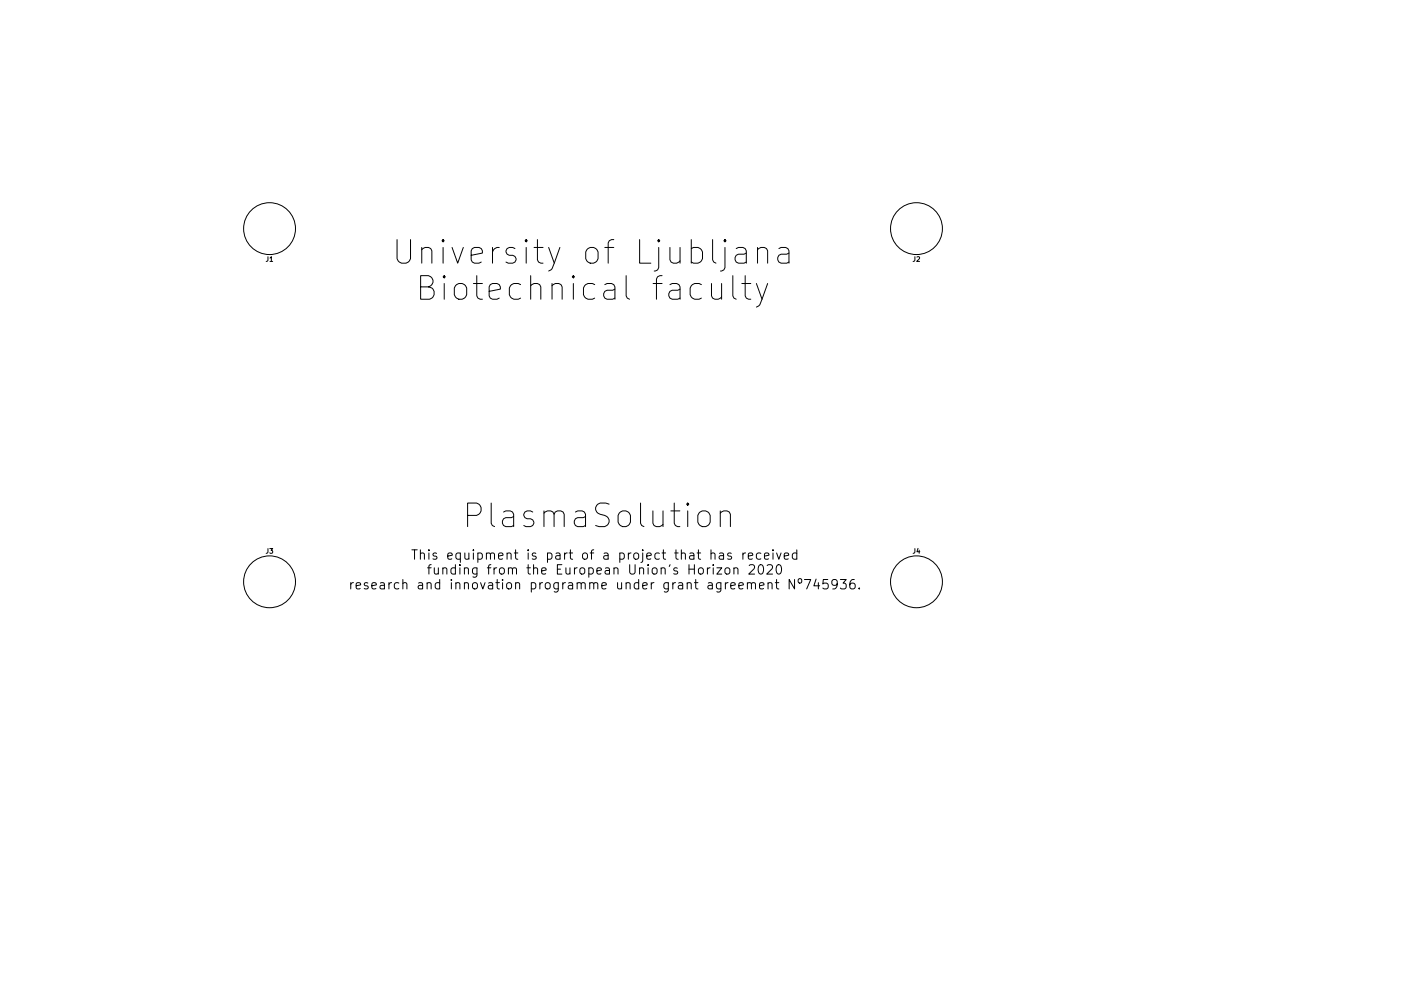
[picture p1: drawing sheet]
<svg xmlns="http://www.w3.org/2000/svg" width="297mm" height="210mm" viewBox="0 0 297 210" stroke-linecap="round" stroke-linejoin="round" font-family="sans-serif">
<defs><g id="words">
<g font-size="7">
<text x="88.4" y="56.1">University of Ljubljana</text>
<text x="92.8" y="63.7">Biotechnical faculty</text>
<text x="100.9" y="112">PlasmaSolution</text>
</g>
<g font-size="2.8">
<text x="93.8" y="118.7">This equipment is part of a project that has received</text>
<text x="81.6" y="125">research and innovation programme under grant agreement Nº745936.</text>
<text x="95.9" y="121.9">funding from the European Union's Horizon 2020</text>
</g>
<g font-size="1.4">
<text x="56.4" y="55.5">J1</text>
<text x="193.5" y="55.5">J2</text>
<text x="56.4" y="117.4">J3</text>
<text x="193.5" y="117.4">J4</text>
</g>
</g></defs>
<g fill="none" stroke="#000" stroke-width=".21">
<path d="M84.2 50.8v4.1l.5 .7 .4 .2h1l.5-.2 .4-.7v-4.1M165.1 52.7l.5-.2h1l.4 .2 .3 .5v2.6M167.3 53.7l-.5 .2h-1.2a.98 .98 0 0 0-.7 1 .98 .98 0 0 0 .7 .9h1.2l.5-.2M89.2 60.9h1.6a1.21 1.21 0 0 0 1-1.2 1.21 1.21 0 0 0-1-1.2h-1.6v5h1.9a1.33 1.33 0 0 0 1-1.4 1.33 1.33 0 0 0-1.3-1.2M160.4 60.2l1.2 3.3M162.8 60.2l-1.7 4.5-.7 .5M87.3 116.7h1.2M87.9 116.7v2M89.1 117.5a.5 .5 0 0 1 .9 .1v1.1M89.1 116.7v2M90.9 116.7v.1M90.9 117.3v1.4"/>
<path d="M91.4 119.8l-.4 .1-.1 .2v1.7M92.6 117.4l-.5-.1-.3 .3 .1 .3 .7 .2v.5h-.8M160.9 120l.5-.2a1.25 1.25 0 0 1 0 2l-.4-.1-.2-.3-.1-.8zM162.7 120l.2-.2 .7 .1a.54 .54 0 0 1 .1 .8l-1.1 1.1h1.2M163.9 116.7v.1M163.9 117.3v1.4M164.7 117.3l.4 1.4 .5-1.4M164.7 120l.5-.2a1.25 1.25 0 0 1 0 2l-.4-.1-.1-.3-.1-.8zM166.3 118l.9-.2-.1-.4-.5-.1-.3 .3 .1 1h.7M168.9 117.4l-.5-.1-.4 .4v.6l.2 .3h.7M168.9 116.7v2M74.4 123.6v1.4"/>
<path d="M74.9 123.6l-.3 .1-.2 .3M75.5 124.3l1-.2-.1-.4-.6-.1-.3 .3 .1 1h.8M78 123.7l-.5-.1-.3 .3 .1 .3 .7 .2v.5h-.8M78.8 124.3l1-.2-.1-.4-.6-.1-.3 .3 .1 1h.8M80.7 123.7h.7l.1 1.3M81.5 124.1l-.7 .1a.39 .39 0 0 0-.3 .4 .39 .39 0 0 0 .3 .4l.7-.1M90.7 120.5h.7M92.1 120.5l.1 1.2a.54 .54 0 0 0 .7-.1M92.9 120.5v1.3M93.9 120.7a.5 .5 0 0 1 .8 .1v1M93.9 120.5v1.3M177.5 123.8l-.4 .4-.5-.1-.2-.3v-.5l.2-.3h.5l.3 .1a1.32 1.32 0 0 1-.5 1.9h-.3"/>
<path d="M178.2 123h1.2l-.7 .7a.54 .54 0 0 1 .7 .4v.5l-.2 .3-.7 .1-.3-.2M181.1 123a.79 .79 0 0 0-.9 .8v.8l.2 .3 .5 .1 .3-.2 .1-.7-.2-.3-.5-.1-.4 .4M182.2 124.8v.2"/>
<circle cx="57.1" cy="48.5" r="5.5"/>
<circle cx="194.3" cy="48.5" r="5.5"/>
<circle cx="57.1" cy="123.4" r="5.5"/>
<circle cx="194.3" cy="123.4" r="5.5"/>
</g>
<use href="#words"/>
</svg>
